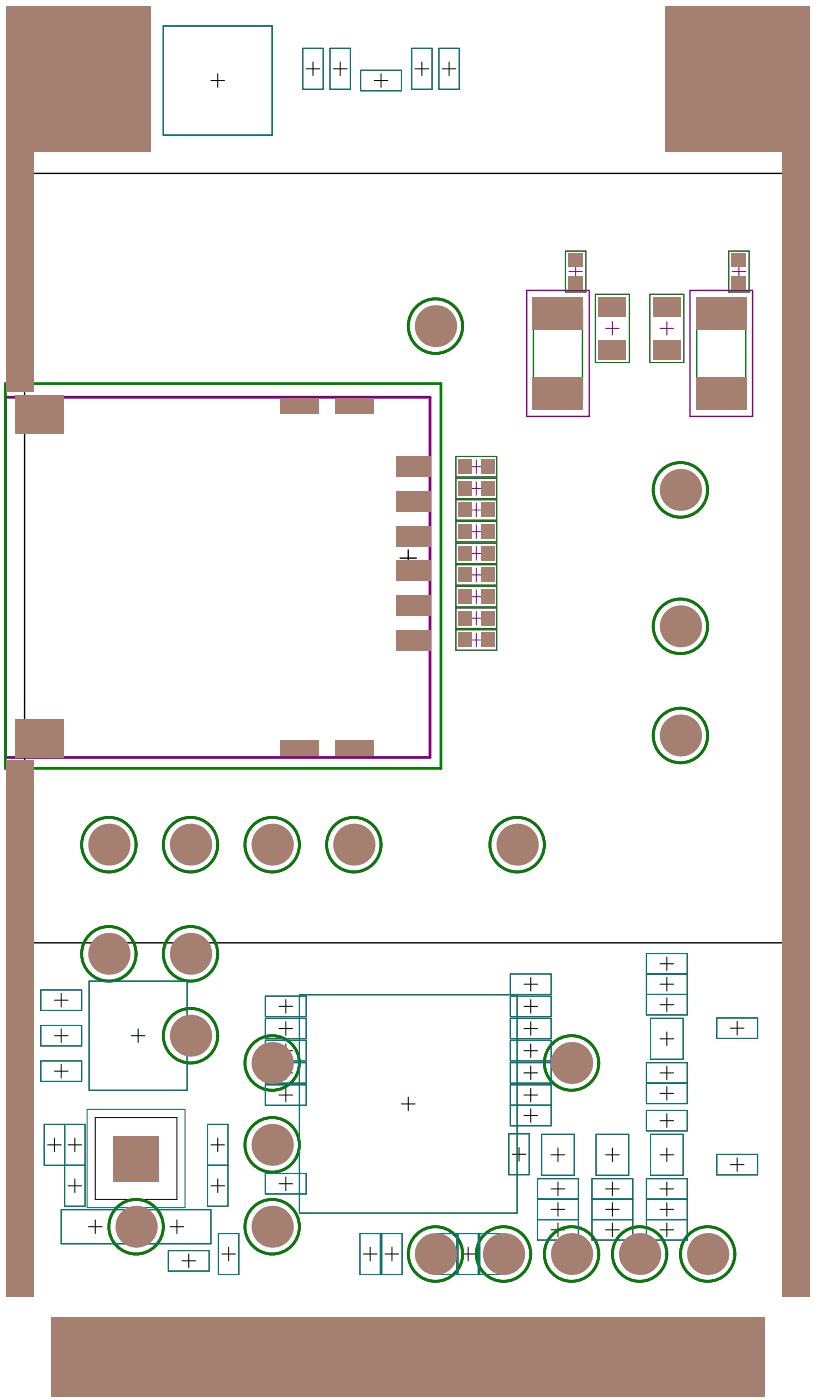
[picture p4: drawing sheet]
<svg xmlns="http://www.w3.org/2000/svg" width="100mm" height="171mm" viewBox="0 0 100 171" stroke-linecap="round" stroke-linejoin="round" font-family="sans-serif">
<g fill="none" stroke="#800080" stroke-width=".33">
<path d="M.7 48.4h51.7v44h-51.7z"/>
<circle cx="53.1" cy="39.8" r="3.3"/>
<circle cx="82.9" cy="59.7" r="3.3"/>
<circle cx="82.9" cy="76.4" r="3.3"/>
<circle cx="82.9" cy="89.7" r="3.3"/>
<circle cx="13.3" cy="116.3" r="3.3"/>
<circle cx="13.3" cy="103" r="3.3"/>
<circle cx="23.2" cy="116.3" r="3.3"/>
<circle cx="23.2" cy="103" r="3.3"/>
<circle cx="33.2" cy="103" r="3.3"/>
<circle cx="43.1" cy="103" r="3.3"/>
<circle cx="63" cy="103" r="3.3"/>
<circle cx="23.2" cy="126.3" r="3.3"/>
<circle cx="33.2" cy="129.6" r="3.3"/>
<circle cx="33.2" cy="139.6" r="3.3"/>
<circle cx="69.7" cy="129.6" r="3.3"/>
<circle cx="16.6" cy="149.6" r="3.3"/>
<circle cx="33.2" cy="149.6" r="3.3"/>
<circle cx="53.1" cy="152.9" r="3.3"/>
<circle cx="61.4" cy="152.9" r="3.3"/>
<circle cx="69.7" cy="152.9" r="3.3"/>
<circle cx="78" cy="152.9" r="3.3"/>
<circle cx="86.3" cy="152.9" r="3.3"/>
</g>
<g fill="none" stroke="#800080" stroke-width=".12">
<path d="M68.9 30.6h2.5v5h-2.5zM69.3 33.1h1.7M70.2 32.3v1.7M72.6 35.9h4.1v8.3h-4.1zM74.7 39.2v1.7M79.2 35.9h4.2v8.3h-4.2zM81.3 39.2v1.7M88.8 30.6h2.5v5h-2.5zM89.2 33.1h1.7M90.1 32.3v1.7M55.6 55.7h4.9v2.5h-4.9zM55.6 58.3h4.9v2.5h-4.9z"/>
<path d="M57.2 56.9h1.7M57.2 59.6h1.7M58.1 56.1v1.7M58.1 58.7v1.7M73.8 40.1h1.7M80.5 40.1h1.6M55.6 60.9h4.9v2.5h-4.9zM55.6 63.6h4.9v2.5h-4.9zM55.6 66.2h4.9v2.5h-4.9zM55.6 68.9h4.9v2.5h-4.9zM55.6 71.5h4.9v2.5h-4.9zM55.6 74.1h4.9v2.5h-4.9z"/>
<path d="M55.6 76.8h4.9v2.5h-4.9zM57.2 62.2h1.7M57.2 64.8h1.7M57.2 75.4h1.7M57.2 70.1h1.7M57.2 67.5h1.7M57.2 78.1h1.7M57.2 72.8h1.7M58.1 61.4v1.6M58.1 64v1.7M58.1 66.7v1.6M58.1 69.3v1.6"/>
<path d="M58.1 71.9v1.7M58.1 74.6v1.6M58.1 77.2v1.7"/>
</g>
<path d="M64.2 35.4h7.6v15.4h-7.6zM84.1 35.4h7.6v15.4h-7.6z" fill="none" stroke="#800080" stroke-width=".17"/>
<g fill="none" stroke="#000" stroke-width=".12">
<path d="M19.9 3.2h13.3v13.3h-13.3zM25.7 9.8h1.7M26.5 9v1.7M36.9 5.9h2.5v5h-2.5zM37.3 8.4h1.7M38.2 7.6v1.6M40.2 5.9h2.5v5h-2.5zM40.6 8.4h1.7M41.5 7.6v1.6M44 8.6h4.9v2.5h-4.9zM45.6 9.8h1.7M46.4 9v1.7"/>
<path d="M50.2 5.9h2.5v5h-2.5zM50.6 8.4h1.7M51.4 7.6v1.6M53.5 5.9h2.5v5h-2.5zM53.9 8.4h1.7M54.7 7.6v1.6M10.9 119.7h11.9v13.3h-11.9zM62.2 118.8h5v2.5h-5zM64.7 119.2v1.7M78.8 116.3h5v7.5h-5zM78.8 118.8h5M80.5 117.5h1.6"/>
<path d="M81.3 116.7v1.7M81.3 119.2v1.7M5 129.4h5v2.5h-5zM5 120.7h5v2.5h-5zM5 125.1h5v2.5h-5zM5.8 139.6h1.7M6.6 138.8v1.7M6.6 122h1.7M6.6 126.3h1.7M6.6 130.6h1.7M7.5 121.2v1.6M7.5 125.5v1.6"/>
<path d="M7.5 129.8v1.7M7.9 137.1v10h2.5v-10h-5v5h5M8.3 139.6h1.7M9.1 138.8v1.7M11.6 136.3h10v10h-10zM16 126.3h1.7M16.8 125.5v1.6M25.3 137.1h2.5v10h-2.5zM25.7 139.6h1.7M26.5 138.8v1.7M32.3 129.6h5v2.5h-5zM32.3 121.5h5v2.5h-5z"/>
<path d="M32.3 124.2h5v2.5h-5zM32.3 126.9h5v2.5h-5zM32.3 132.3h5v2.5h-5zM34 122.7h1.7M34 125.4h1.7M34 128.1h1.7M34 130.8h1.7M34 133.6h1.7M34.8 121.9v1.7M34.8 124.6v1.7M34.8 127.3v1.7M34.8 130v1.7"/>
<path d="M34.8 132.7v1.7M36.5 121.3h26.5v26.6h-26.5zM48.9 134.6h1.7M49.8 133.8v1.7M62 138.3h2.5v5h-2.5zM62.2 129.6h5v2.5h-5zM62.2 121.5h5v2.5h-5zM62.2 124.2h5v2.5h-5zM62.2 126.9h5v2.5h-5zM62.2 132.3h5v5h-5zM62.2 134.8h5M63.3 139.9v1.7"/>
<path d="M63.9 122.7h1.6M63.9 125.4h1.6M63.9 128.1h1.6M63.9 136h1.6M63.9 130.8h1.6M63.9 133.6h1.6M63.9 120h1.6M64.7 121.9v1.7M64.7 124.6v1.7M64.7 127.3v1.7M64.7 130v1.7M64.7 132.7v1.7"/>
<path d="M64.7 135.2v1.7M66 138.3h4v5h-4zM72.7 138.3h3.9v5h-3.9zM78.8 129.6h5v5h-5zM78.8 135.4h5v2.5h-5zM78.8 132.1h5M78.8 121.3h5M79.3 124.2h4v5h-4zM79.3 138.3h4v5h-4zM80.5 133.4h1.6M80.5 136.7h1.6M80.5 126.7h1.6"/>
<path d="M80.5 130.9h1.6M80.5 122.5h1.6M80.5 120h1.6M81.3 121.7v1.7M81.3 125.9v1.6M81.3 130v1.7M81.3 132.5v1.7M81.3 135.8v1.7M87.4 124.2h5v2.4h-5zM89 125.4h1.7M89.9 124.6v1.6M7.5 147.5h8.3v4.2h-8.3z"/>
<path d="M8.3 144.6h1.7M9.1 143.8v1.7M10.8 149.6h1.6M11.6 148.8v1.6M15.8 141.3h1.6M16.6 140.5v1.6M17.4 147.5h8.3v4.2h-8.3zM20.5 152.5h5v2.5h-5zM20.7 149.6h1.7M21.6 148.8v1.6M22.2 153.8h1.6M23 152.9v1.7"/>
<path d="M25.3 142.1h2.5M25.7 144.6h1.7M26.5 143.8v1.7M26.6 150.4h2.5v5h-2.5zM27 152.9h1.7M27.9 152.1v1.7M32.3 143.1h5v2.5h-5zM34 144.4h1.7M34.8 143.5v1.7M43.9 150.4h2.5v5h-2.5zM44.3 152.9h1.7M45.1 152.1v1.7"/>
<path d="M46.5 150.4h2.5v5h-2.5zM46.9 152.9h1.7M47.8 152.1v1.7M53.2 150.4h2.5v5h-2.5zM53.6 152.9h1.6M54.4 152.1v1.7M55.8 150.4h2.5v5h-2.5zM56.2 152.9h1.7M57.1 152.1v1.7M58.5 150.4h2.5v5h-2.5zM58.9 152.9h1.6M59.7 152.1v1.7"/>
<path d="M62.4 140.8h1.7M65.5 148.7h5M65.5 146.2h5M65.5 143.8h5v7.4h-5zM67.2 140.8h1.6M67.2 147.5h1.6M67.2 150h1.6M67.2 145h1.6M68 140v1.7M68 144.2v1.6M68 146.7v1.6M68 149.2v1.6"/>
<path d="M72.2 148.7h4.9M72.2 146.2h4.9M72.2 143.8h4.9v7.4h-4.9zM73.8 140.8h1.7M73.8 147.5h1.7M73.8 150h1.7M73.8 145h1.7M74.7 140v1.7M74.7 144.2v1.6M74.7 146.7v1.6M74.7 149.2v1.6M78.8 143.8h5v7.4h-5z"/>
<path d="M78.8 148.7h5M78.8 146.2h5M80.5 140.8h1.6M80.5 147.5h1.6M80.5 150h1.6M80.5 145h1.6M81.3 140v1.7M81.3 144.2v1.6M81.3 146.7v1.6M81.3 149.2v1.6M87.4 140.8h5v2.5h-5zM89 142h1.7"/>
<path d="M89.9 141.2v1.7"/>
</g>
<path d="M3 21.1h93.5v93.9h-93.5zM48.8 68.1h2M49.8 67.1v2" fill="none" stroke="#000" stroke-width=".17"/>
<g fill="none" stroke="#008000" stroke-width=".33">
<path d="M.7 46.8h53v46.9h-53z"/>
<circle cx="53.1" cy="39.8" r="3.3"/>
<circle cx="82.9" cy="59.7" r="3.3"/>
<circle cx="82.9" cy="76.4" r="3.3"/>
<circle cx="82.9" cy="89.7" r="3.3"/>
<circle cx="13.3" cy="116.3" r="3.3"/>
<circle cx="13.3" cy="103" r="3.3"/>
<circle cx="23.2" cy="116.3" r="3.3"/>
<circle cx="23.2" cy="103" r="3.3"/>
<circle cx="33.2" cy="103" r="3.3"/>
<circle cx="43.1" cy="103" r="3.3"/>
<circle cx="63" cy="103" r="3.3"/>
<circle cx="23.2" cy="126.3" r="3.3"/>
<circle cx="33.2" cy="129.6" r="3.3"/>
<circle cx="33.2" cy="139.6" r="3.3"/>
<circle cx="69.7" cy="129.6" r="3.3"/>
<circle cx="16.6" cy="149.6" r="3.3"/>
<circle cx="33.2" cy="149.6" r="3.3"/>
<circle cx="53.1" cy="152.9" r="3.3"/>
<circle cx="61.4" cy="152.9" r="3.3"/>
<circle cx="69.7" cy="152.9" r="3.3"/>
<circle cx="78" cy="152.9" r="3.3"/>
<circle cx="86.3" cy="152.9" r="3.3"/>
</g>
<g fill="none" stroke="#008000" stroke-width=".12">
<path d="M68.9 30.6h2.5v5h-2.5zM72.6 35.9h4.1v8.3h-4.1zM79.2 35.9h4.2v8.3h-4.2zM88.8 30.6h2.5v5h-2.5zM55.6 55.7h4.9v2.5h-4.9zM55.6 58.3h4.9v2.5h-4.9zM55.6 60.9h4.9v2.5h-4.9zM55.6 63.6h4.9v2.5h-4.9zM55.6 66.2h4.9v2.5h-4.9zM55.6 68.9h4.9v2.5h-4.9zM55.6 71.5h4.9v2.5h-4.9zM55.6 74.1h4.9v2.5h-4.9z"/>
<path d="M55.6 76.8h4.9v2.5h-4.9z"/>
</g>
<path d="M65 37.4h6v11.4h-6zM84.9 37.4h6v11.4h-6z" fill="none" stroke="#008000" stroke-width=".17"/>
<g fill="none" stroke="#008080" stroke-width=".12">
<path d="M36.9 5.9h2.5v5h-2.5zM40.2 5.9h2.5v5h-2.5zM44 8.6h4.9v2.5h-4.9zM50.2 5.9h2.5v5h-2.5zM53.5 5.9h2.5v5h-2.5zM10.9 119.7h11.9v13.3h-11.9zM62.2 118.8h5v2.5h-5zM78.8 116.3h5v7.5h-5zM78.8 118.8h5M5 129.4h5v2.5h-5zM5 120.7h5v2.5h-5zM5 125.1h5v2.5h-5z"/>
<path d="M7.9 137.1v10h2.5v-10h-5v5h5M10.6 135.3h12v12h-12zM25.3 137.1h2.5v10h-2.5zM32.3 129.6h5v2.5h-5zM32.3 121.5h5v2.5h-5zM32.3 124.2h5v2.5h-5zM32.3 126.9h5v2.5h-5zM32.3 132.3h5v2.5h-5zM36.5 121.3h26.5v26.6h-26.5zM62 138.3h2.5v5h-2.5zM62.2 129.6h5v2.5h-5zM62.2 121.5h5v2.5h-5z"/>
<path d="M62.2 124.2h5v2.5h-5zM62.2 126.9h5v2.5h-5zM62.2 132.3h5v5h-5zM62.2 134.8h5M66 138.3h4v5h-4zM72.7 138.3h3.9v5h-3.9zM78.8 132.1h5M78.8 129.6h5v5h-5zM78.8 135.4h5v2.5h-5zM78.8 121.3h5M79.3 138.3h4v5h-4zM79.3 124.2h4v5h-4z"/>
<path d="M87.4 124.2h5v2.4h-5zM7.5 147.5h8.3v4.2h-8.3zM17.4 147.5h8.3v4.2h-8.3zM20.5 152.5h5v2.5h-5zM25.3 142.1h2.5M26.6 150.4h2.5v5h-2.5zM32.3 143.1h5v2.5h-5zM43.9 150.4h2.5v5h-2.5zM46.5 150.4h2.5v5h-2.5zM53.2 150.4h2.5v5h-2.5zM55.8 150.4h2.5v5h-2.5zM58.5 150.4h2.5v5h-2.5z"/>
<path d="M65.5 148.7h5M65.5 146.2h5M65.5 143.8h5v7.4h-5zM72.2 148.7h4.9M72.2 146.2h4.9M72.2 143.8h4.9v7.4h-4.9zM78.8 143.8h5v7.4h-5zM78.8 148.7h5M78.8 146.2h5M87.4 140.8h5v2.5h-5z"/>
</g>
<path d="M19.9 3.2h13.3v13.3h-13.3z" fill="none" stroke="#008080" stroke-width=".17"/>
<g fill="#a57f6f">
<path d="M95.4 18.3h3.3v139.8h-3.3z" fill-rule="evenodd"/>
<path d="M.8 18.3h3.3v29.5h-3.3z" fill-rule="evenodd"/>
<path d="M.8 92.7h3.3v65.4h-3.3z" fill-rule="evenodd"/>
<path d="M13.8 138.5h5.6v5.6h-5.6z" fill-rule="evenodd"/>
<path d="M6.3 160.7h86.9v9.7h-86.9z" fill-rule="evenodd"/>
<path d="M.8 .8h17.6v17.7h-17.6z" fill-rule="evenodd"/>
<path d="M81.1 .8h17.6v17.7h-17.6z" fill-rule="evenodd"/>
<path d="M40.8 90.3h4.7v1.8h-4.7z" fill-rule="evenodd"/>
<path d="M34.2 90.3h4.7v1.8h-4.7z" fill-rule="evenodd"/>
<path d="M1.8 48.2h6v4.7h-6z" fill-rule="evenodd"/>
<path d="M1.8 87.7h6v4.7h-6z" fill-rule="evenodd"/>
<path d="M48.3 55.7h4.1v2.5h-4.1z" fill-rule="evenodd"/>
<path d="M48.3 59.9h4.1v2.5h-4.1z" fill-rule="evenodd"/>
<path d="M48.3 64.1h4.1v2.5h-4.1z" fill-rule="evenodd"/>
<path d="M48.3 68.4h4.1v2.5h-4.1z" fill-rule="evenodd"/>
<path d="M48.3 72.6h4.1v2.5h-4.1z" fill-rule="evenodd"/>
<path d="M48.3 76.8h4.1v2.5h-4.1z" fill-rule="evenodd"/>
<path d="M65 36.2h6.1v4h-6.1z" fill-rule="evenodd"/>
<path d="M65 46.1h6.1v3.9h-6.1z" fill-rule="evenodd"/>
<path d="M73 41.5h3.3v2.4h-3.3z" fill-rule="evenodd"/>
<path d="M73 36.2h3.3v2.4h-3.3z" fill-rule="evenodd"/>
<path d="M69.3 30.9h1.8v1.6h-1.8z" fill-rule="evenodd"/>
<path d="M69.3 33.7h1.8v1.7h-1.8z" fill-rule="evenodd"/>
<path d="M89.2 30.9h1.8v1.6h-1.8z" fill-rule="evenodd"/>
<path d="M89.2 33.7h1.8v1.7h-1.8z" fill-rule="evenodd"/>
<path d="M84.9 36.2h6.1v4h-6.1z" fill-rule="evenodd"/>
<path d="M84.9 46.1h6.1v3.9h-6.1z" fill-rule="evenodd"/>
<path d="M79.6 41.5h3.4v2.4h-3.4z" fill-rule="evenodd"/>
<path d="M79.6 36.2h3.4v2.4h-3.4z" fill-rule="evenodd"/>
<path d="M55.8 56h1.6v1.8h-1.6z" fill-rule="evenodd"/>
<path d="M58.7 56h1.6v1.8h-1.6z" fill-rule="evenodd"/>
<path d="M55.8 61.3h1.6v1.8h-1.6z" fill-rule="evenodd"/>
<path d="M58.7 61.3h1.6v1.8h-1.6z" fill-rule="evenodd"/>
<path d="M55.8 63.9h1.6v1.8h-1.6z" fill-rule="evenodd"/>
<path d="M58.7 63.9h1.6v1.8h-1.6z" fill-rule="evenodd"/>
<path d="M55.8 74.5h1.6v1.8h-1.6z" fill-rule="evenodd"/>
<path d="M58.7 74.5h1.6v1.8h-1.6z" fill-rule="evenodd"/>
<path d="M55.8 69.2h1.6v1.8h-1.6z" fill-rule="evenodd"/>
<path d="M58.7 69.2h1.6v1.8h-1.6z" fill-rule="evenodd"/>
<path d="M55.8 58.7h1.6v1.8h-1.6z" fill-rule="evenodd"/>
<path d="M58.7 58.7h1.6v1.8h-1.6z" fill-rule="evenodd"/>
<path d="M55.8 66.6h1.6v1.8h-1.6z" fill-rule="evenodd"/>
<path d="M58.7 66.6h1.6v1.8h-1.6z" fill-rule="evenodd"/>
<path d="M55.8 77.2h1.6v1.8h-1.6z" fill-rule="evenodd"/>
<path d="M58.7 77.2h1.6v1.8h-1.6z" fill-rule="evenodd"/>
<path d="M55.8 71.9h1.6v1.8h-1.6z" fill-rule="evenodd"/>
<path d="M58.7 71.9h1.6v1.8h-1.6z" fill-rule="evenodd"/>
<path d="M40.8 48.6h4.7v1.8h-4.7z" fill-rule="evenodd"/>
<path d="M87.9 161.1h2v7.7h-2z" fill-rule="evenodd"/>
<path d="M85.2 161.1h2.1v7.7h-2.1z" fill-rule="evenodd"/>
<path d="M82.6 161.1h2v7.7h-2z" fill-rule="evenodd"/>
<path d="M79.9 161.1h2.1v7.7h-2.1z" fill-rule="evenodd"/>
<path d="M77.3 161.1h2v7.7h-2z" fill-rule="evenodd"/>
<path d="M74.6 161.1h2.1v7.7h-2.1z" fill-rule="evenodd"/>
<path d="M72 161.1h2v7.7h-2z" fill-rule="evenodd"/>
<path d="M69.3 161.1h2.1v7.7h-2.1z" fill-rule="evenodd"/>
<path d="M66.7 161.1h2v7.7h-2z" fill-rule="evenodd"/>
<path d="M64 161.1h2.1v7.7h-2.1z" fill-rule="evenodd"/>
<path d="M61.3 161.1h2.1v7.7h-2.1z" fill-rule="evenodd"/>
<path d="M58.7 161.1h2v7.7h-2z" fill-rule="evenodd"/>
<path d="M56 161.1h2.1v7.7h-2.1z" fill-rule="evenodd"/>
<path d="M53.4 161.1h2v7.7h-2z" fill-rule="evenodd"/>
<path d="M50.7 161.1h2.1v7.7h-2.1z" fill-rule="evenodd"/>
<path d="M48.1 161.1h2v7.7h-2z" fill-rule="evenodd"/>
<path d="M45.4 161.1h2.1v7.7h-2.1z" fill-rule="evenodd"/>
<path d="M42.8 161.1h2v7.7h-2z" fill-rule="evenodd"/>
<path d="M29.5 161.1h2.1v7.7h-2.1z" fill-rule="evenodd"/>
<path d="M26.8 161.1h2.1v7.7h-2.1z" fill-rule="evenodd"/>
<path d="M24.2 161.1h2v7.7h-2z" fill-rule="evenodd"/>
<path d="M21.5 161.1h2.1v7.7h-2.1z" fill-rule="evenodd"/>
<path d="M18.9 161.1h2v7.7h-2z" fill-rule="evenodd"/>
<path d="M16.2 161.1h2.1v7.7h-2.1z" fill-rule="evenodd"/>
<path d="M13.6 161.1h2v7.7h-2z" fill-rule="evenodd"/>
<path d="M10.9 161.1h2.1v7.7h-2.1z" fill-rule="evenodd"/>
<path d="M34.2 48.6h4.7v1.8h-4.7z" fill-rule="evenodd"/>
</g>
<g fill="#a57f6f">
<circle cx="97" cy="46.4" r="1.29"/>
<circle cx="97" cy="56.4" r="1.29"/>
<circle cx="97" cy="49.8" r="1.29"/>
<circle cx="97" cy="66.4" r="1.29"/>
<circle cx="97" cy="53.1" r="1.29"/>
<circle cx="97" cy="59.7" r="1.29"/>
<circle cx="97" cy="63.1" r="1.29"/>
<circle cx="97" cy="69.7" r="1.29"/>
<circle cx="97" cy="152.9" r="1.29"/>
<circle cx="2.5" cy="43.1" r="1.29"/>
<circle cx="97" cy="36.4" r="1.29"/>
<circle cx="2.5" cy="39.8" r="1.29"/>
<circle cx="2.5" cy="36.4" r="1.29"/>
<circle cx="2.5" cy="46.4" r="1.29"/>
<circle cx="2.5" cy="133" r="1.29"/>
<circle cx="2.5" cy="139.6" r="1.29"/>
<circle cx="2.5" cy="143" r="1.29"/>
<circle cx="2.5" cy="96.4" r="1.29"/>
<circle cx="2.5" cy="109.7" r="1.29"/>
<circle cx="2.5" cy="99.7" r="1.29"/>
<circle cx="2.5" cy="103" r="1.29"/>
<circle cx="2.5" cy="106.3" r="1.29"/>
<circle cx="2.5" cy="113" r="1.29"/>
<circle cx="2.5" cy="116.3" r="1.29"/>
<circle cx="2.5" cy="119.7" r="1.29"/>
<circle cx="2.5" cy="123" r="1.29"/>
<circle cx="2.5" cy="126.3" r="1.29"/>
<circle cx="2.5" cy="129.6" r="1.29"/>
<circle cx="2.5" cy="156.3" r="1.29"/>
<circle cx="2.5" cy="146.3" r="1.29"/>
<circle cx="2.5" cy="136.3" r="1.29"/>
<circle cx="2.5" cy="149.6" r="1.29"/>
<circle cx="2.5" cy="152.9" r="1.29"/>
<circle cx="97" cy="139.6" r="1.29"/>
<circle cx="97" cy="136.3" r="1.29"/>
<circle cx="97" cy="146.3" r="1.29"/>
<circle cx="97" cy="149.6" r="1.29"/>
<circle cx="97" cy="156.3" r="1.29"/>
<circle cx="97" cy="106.3" r="1.29"/>
<circle cx="97" cy="103" r="1.29"/>
<circle cx="97" cy="99.7" r="1.29"/>
<circle cx="97" cy="109.7" r="1.29"/>
<circle cx="97" cy="93" r="1.29"/>
<circle cx="97" cy="89.7" r="1.29"/>
<circle cx="97" cy="86.4" r="1.29"/>
<circle cx="97" cy="23.1" r="1.29"/>
<circle cx="2.5" cy="29.8" r="1.29"/>
<circle cx="97" cy="29.8" r="1.29"/>
<circle cx="97" cy="26.5" r="1.29"/>
<circle cx="97" cy="19.8" r="1.29"/>
<circle cx="2.5" cy="19.8" r="1.29"/>
<circle cx="2.5" cy="23.1" r="1.29"/>
<circle cx="2.5" cy="26.5" r="1.29"/>
<circle cx="97" cy="33.1" r="1.29"/>
<circle cx="97" cy="43.1" r="1.29"/>
<circle cx="97" cy="39.8" r="1.29"/>
<circle cx="2.5" cy="33.1" r="1.29"/>
<circle cx="97" cy="143" r="1.29"/>
<circle cx="97" cy="129.6" r="1.29"/>
<circle cx="97" cy="126.3" r="1.29"/>
<circle cx="97" cy="123" r="1.29"/>
<circle cx="97" cy="133" r="1.29"/>
<circle cx="97" cy="116.3" r="1.29"/>
<circle cx="97" cy="113" r="1.29"/>
<circle cx="97" cy="119.7" r="1.29"/>
<circle cx="97" cy="73.1" r="1.29"/>
<circle cx="97" cy="96.4" r="1.29"/>
<circle cx="97" cy="79.7" r="1.29"/>
<circle cx="97" cy="76.4" r="1.29"/>
<circle cx="97" cy="83" r="1.29"/>
<circle cx="82.9" cy="76.4" r="2.54"/>
<circle cx="23.2" cy="116.3" r="2.54"/>
<circle cx="13.3" cy="116.3" r="2.54"/>
<circle cx="43.1" cy="103" r="2.54"/>
<circle cx="63" cy="103" r="2.54"/>
<circle cx="82.9" cy="89.7" r="2.54"/>
<circle cx="33.2" cy="129.6" r="2.54"/>
<circle cx="33.2" cy="139.6" r="2.54"/>
<circle cx="69.7" cy="152.9" r="2.54"/>
<circle cx="61.4" cy="152.9" r="2.54"/>
<circle cx="82.9" cy="59.7" r="2.54"/>
<circle cx="23.2" cy="126.3" r="2.54"/>
<circle cx="16.6" cy="149.6" r="2.54"/>
<circle cx="33.2" cy="149.6" r="2.54"/>
<circle cx="53.1" cy="39.8" r="2.54"/>
<circle cx="53.1" cy="152.9" r="2.54"/>
<circle cx="13.3" cy="103" r="2.54"/>
<circle cx="86.3" cy="152.9" r="2.54"/>
<circle cx="78" cy="152.9" r="2.54"/>
<circle cx="23.2" cy="103" r="2.54"/>
<circle cx="33.2" cy="103" r="2.54"/>
<circle cx="69.7" cy="129.6" r="2.54"/>
</g>
</svg>
